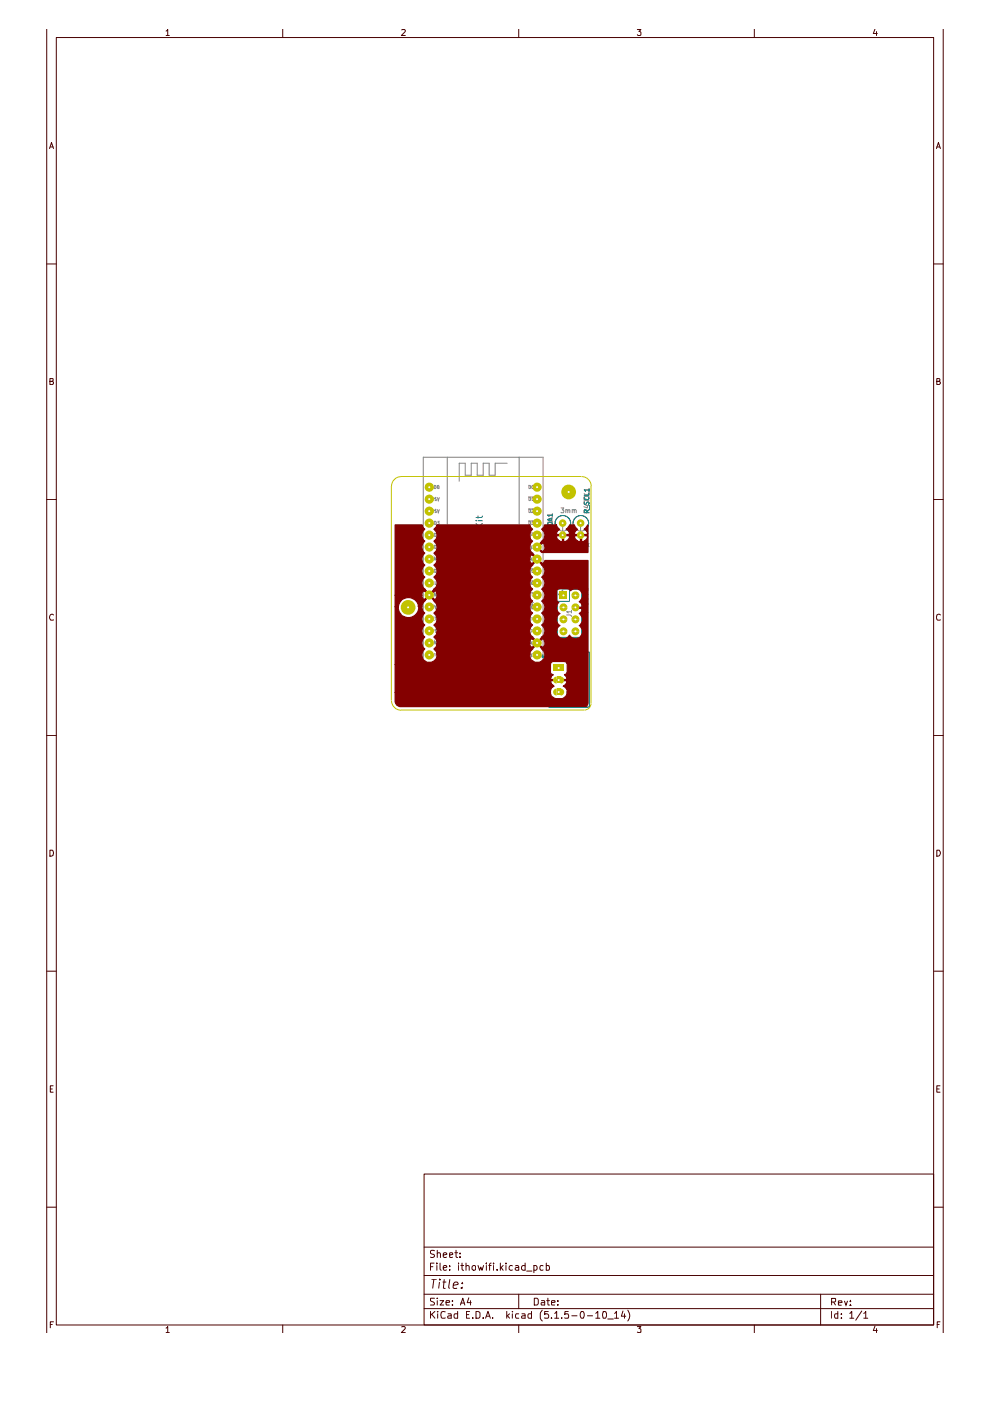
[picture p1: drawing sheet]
<svg xmlns="http://www.w3.org/2000/svg" width="210mm" height="297mm" viewBox="0 0 210 297" stroke-linecap="round" stroke-linejoin="round" font-family="sans-serif">
<g fill="none" stroke="#480000" stroke-width=".21">
<path d="M9.9 6.3v276.3M11.9 8h186.1v272.9h-186.1zM35.2 6.6l.3-.3 .1 1.2M35.2 7.5h.7M59.9 6.3v1.7M85.2 6.3h.1M85.8 6.3l.1 .1v.4l-.8 .7h.8M110 6.3v1.7M135.9 6.3l-.4 .4 .4 .2v.5l-.2 .1h-.4l-.2-.1M159.9 6.3v1.7M185.5 6.3l-.3 .8h.8M185.8 6.7v.8"/>
<path d="M200 6.3v276.3M10.5 31.5l.4-1.3 .4 1.3M10.7 31.2h.6M198.5 31.5l.5-1.3 .4 1.3M198.6 31.2h.6M9.9 56h2M198 56h2M10.6 80.9l.6-.1 .1-.5h-.7v1.2h.5l.2-.4-.3-.2M198.6 80.9h.5l.2-.3-.1-.3h-.6v1.2h.5l.3-.4-.3-.2M9.9 105.9h2M198 105.9h2M11.3 130.4a.58 .58 0 0 0-.8 .1 .58 .58 0 0 0 .2 .8l.1 .2 .5-.1"/>
<path d="M199.4 130.4l-.4-.2-.4 .2-.1 .4 .3 .7 .6-.1M9.9 156h2M198 156h2M10.6 180.3h.5l.2 .1v1l-.4 .1h-.3zM198.6 180.3h.5a.72 .72 0 0 1 .2 .8 .72 .72 0 0 1-.7 .4zM9.9 205.9h2M198 205.9h2M10.7 230.9h.4M11.3 230.2h-.6v1.4h.6M198.6 230.9h.5M199.3 230.2h-.7v1.4h.7M9.9 255.9h2"/>
<path d="M89.9 248.9h108.1v32h-108.1zM198 255.9h2M89.9 277.5h108.1M89.9 274.4h108.1M89.9 270.4h108.1M89.9 264.4h108.1M91.3 278v1.5M91.3 268.6h.5M91.5 271.2h1.1M91.5 278.6l.7 .9M92 271.2l-.3 2M92 267.8h-.7v1.5"/>
<path d="M92.1 275.3h-.8v.5l.8 .5-.2 .4h-.6M92.1 265.2a.64 .64 0 0 0-.8 .1v.4l.6 .2 .2 .5a.6 .6 0 0 1-.8 .1M92.2 278l-.9 .9M92.6 267.8v.2M92.6 268.3v1M92.7 275.3h.1M92.7 265.8l.1-.1a.36 .36 0 0 1 .6 .2v.7M92.7 265.1v1.5M92.7 275.8v.9M92.8 278v.1M92.8 278.6v.9M93.2 271.8l-.2 1.4"/>
<path d="M93.3 271.2v.2M93.3 275.8h.8l-.8 .9h.8M93.3 267.8v1.3l.3 .2M93.9 271.8h.7M94 268.8l.7-.2v-.2l-.5-.1-.2 .3 .1 .6h.6M94 266.1l.7-.2v-.2l-.5-.1-.2 .3v.5l.2 .2 .5-.1M94.2 271.2l-.2 1.9 .4 .1M94.4 278.1a.67 .67 0 0 0-.9 .2 .67 .67 0 0 0 .1 .8l.1 .4 .7-.1M94.6 276.2l.7-.1-.1-.3h-.5l-.1 .1 .1 .8h.5M95 278.6h.6l.1 .1v.8h-.7v-.4l.7-.2M95.3 269.2v.1M95.3 268.4v.2"/>
<path d="M95.3 266.1l.7-.2-.2-.3-.5 .1v.8h.6M95.4 271.2l-.3 1.7 .3 .3M95.9 276.6v.1M95.9 275.8v.1M96.1 272.5l1-.2 .1-.1-.3-.4h-.4l-.4 .4v.7l.2 .3 .6-.1M96.4 265.6h.6M96.7 265.1v1.3l.3 .2M97 278v1.5h-.6l-.1-.3 .1-.6h.6M97.2 267.8v.2M97.2 268.3v1M97.5 266.4v.2M97.5 265.7v.2"/>
<path d="M97.6 276.7l.5-1.4 .5 1.4M97.7 276.3h.8M97.7 268.3h.6M97.9 273l.1 .1h-.3l.2-.1-.1 .2M98 267.8v1.3l.3 .2M98 272v.2M98.8 268.5l.1-.1a.36 .36 0 0 1 .6 .2v.7M98.8 267.8v1.5M98.9 278.7h.5M99.4 275.2l-.3 1h.8M99.6 278h-.7v1.5h.7M99.7 275.8v.9"/>
<path d="M100.2 268.5l.2-.2 .4 .2v.7a.45 .45 0 0 1-.7-.1zM100.2 279.4v.1M100.9 278h.4l.5 .4v.7l-.3 .4h-.6zM101.3 268.3l.4 1 .2-.7 .3 .7 .3-1M102.4 279.4v.1M103 279.5l.5-1.5 .5 1.5M103.1 267.8v.2M103.1 279.1h.7M103.1 268.3v1M103.6 268.3h.5M104.1 267.8l-.3 .3v1.2M104.5 279.4v.1"/>
<path d="M104.6 267.8v.2M104.6 268.3v1M105.4 269.2v.1M106.1 267.8v1.5M106.3 268.7l.4 .6M106.7 268.3l-.6 .6M107.3 267.8v.2M107.3 268.3v1M107.4 278v1.5M107.6 279l.4 .5M108 278.6l-.6 .5M108.6 278v.1"/>
<path d="M108.6 268.4l-.4-.1-.3 .3v.5l.3 .2 .4-.1M108.6 278.6v.9M109.3 268.4h.6l.1 .9M110 278.6h-.5l-.2 .2 .1 .6 .6 .1M110 268.6l-.5 .1-.3 .3 .3 .3 .5-.1M110 274.4v3.1M110.7 278.6h.6v.1v.8h-.6v-.4l.6-.2M111.3 268.4h-.6l-.1 .7a.52 .52 0 0 0 .7 .1M111.3 267.8v1.5M111.7 269.5h1.1M112.7 278v1.5h-.6l-.2-.3 .1-.6h.7M113.2 268.4l.4-.1 .3 .3v.5l-.3 .2-.4-.1"/>
<path d="M113.2 268.3v1.5M113.3 275.3h.6l.2 .3v.8l-.2 .3h-.6zM114.8 275.8h.6l.1 .1v.8h-.7v-.5l.7-.1M115 277.8l-.4 .7v1l.4 .6M115.1 268.4l-.4-.1-.2 .3 .1 .6h.5M115.8 268.4l.4-.1 .3 .3-.1 .6h-.6M115.8 267.8v1.5M115.9 275.8h.6M116.2 275.3v1.2v.2h.3M116.2 278h-.7v.7l.2-.1h.5l.1 .3-.1 .5h-.7M116.9 276.2l.8-.1-.1-.3h-.6l-.1 .1 .1 .8h.6M116.9 279.4v.1"/>
<path d="M117.6 278.5l.4-.5v1.5M117.6 279.5h.8M118.3 276.6v.1M118.3 275.8v.1M119.1 279.4v.1M120.5 278h-.7l-.1 .7 .3-.1h.5v.9l-.8-.1M121.2 279h1.1M123.2 278.1l.3-.1a1.04 1.04 0 0 1 .2 1.5h-.4l-.2-.3-.1-.6zM124.5 279h1.1M126.3 278.5l.4-.5v1.5M126.3 279.5h.9M127.8 278.1l.5-.1a.96 .96 0 0 1 .1 1.5l-.6-.1z"/>
<path d="M128.9 279.7h1.1M130.3 278.5l.4-.5v1.5M130.3 279.5h.8M132.1 278l-.4 1.1h1M132.4 278.6v.9M133.1 277.8a1.84 1.84 0 0 1 0 2.3M174 274.4v6.5M176.3 278v1.5M176.3 276.1l.8-.1 .1-.6-.9-.1v1.4M176.7 276.1l.5 .6M177.6 278v1.5h-.5l-.1-.3v-.6h.6M177.8 276.2l.7-.1-.1-.3h-.6v.2v.7h.6"/>
<path d="M178.4 279.4v.1M178.4 278.6v.1M179 275.8l.4 .9 .3-.9M180.2 278.5l.4-.5v1.5M180.2 279.5h.8M180.3 276.6v.1M180.3 275.8v.2M182.7 278l-1.3 1.9M183.1 278.5l.5-.5v1.5M183.1 279.5h.9M10.7 280.8h.4M11.3 280.2h-.6v1.3"/>
<path d="M35.2 281.6l.4-.3v1.2M35.2 282.5h.7M59.9 280.9v1.7M85.2 281.3h.6l.1 .3-.8 .9h.8M110 280.9v1.7M135.1 281.3h.8l-.4 .4 .4 .2v.5h-.8M159.9 280.9v1.7M185.5 281.2l-.3 .9h.8M185.8 281.7v.8M198.7 280.8h.4M199.3 280.2h-.6v1.3"/>
</g>
<g fill="none" stroke="#848484" stroke-width=".21">
<path d="M89.7 96.9h25.4v48.3h-25.4zM94.8 96.9v22.9h15.3v-22.9M107.5 98.2h-2.5v2.6h-1.3v-2.6h-1.3v2.6h-1.2v-2.6h-1.3v2.6h-1.3v-2.6h-1.2v3.8M91.5 103.6l.2-.7 .2 .7M91.6 108.3h.3v-.2l-.3-.1v.7M91.6 105.8h.3v-.3h-.3v.6M91.6 103.4h.2M91.7 108.3l.2 .4M91.7 105.8l.2 .3M91.8 118.2h-.1a.38 .38 0 0 0-.3 .2 .38 .38 0 0 0 .2 .4l.2-.1M91.9 110.6l-.2-.1-.2 .2 .4 .4-.4 .1M91.9 113.2l-.2-.1-.2 .1 .4 .5h-.4"/>
<path d="M91.9 115.7l-.2-.1-.2 .2 .4 .4-.4 .1M92.1 118.8v-.6l.2 .5 .2-.5v.6M92.1 102.9a.38 .38 0 0 1 .4 .3 .38 .38 0 0 1-.2 .4h-.2zM92.2 110.5l.3 .2-.1 .5h-.2zM92.2 113.1l.3 .1-.1 .5h-.2zM92.2 115.6l.3 .2-.1 .5h-.2zM92.5 108.1l-.2-.1-.1 .2 .3 .2v.3h-.3M92.5 105.5h-.2l-.1 .1 .3 .3v.2h-.3M92.8 110.5h.3l-.2 .3 .2 .1v.3l-.3-.1M92.8 113.2h.3v.2l-.3 .3h.3M92.8 115.9l.1-.3v.7M92.8 108l.1 .7 .3-.7"/>
<path d="M92.8 105.5l.1 .6 .3-.6M92.8 116.3h.3M92.8 118.2h.4l-.1 .6h-.3zM92.8 102.9l.3 .2-.1 .5-.2-.1zM111.8 115.6h.4l-.1 .3 .1 .1v.2h-.4M112 113h1.2M112 105.4h1.2M112 107.9h1.2M112 110.4h1.2M112.1 118.2h-.3l.1 .6h.2v-.2M112.1 113.1a.38 .38 0 0 1 .4 .2 .38 .38 0 0 1-.1 .4h-.3zM112.1 105.5a.38 .38 0 0 1 .4 .2 .38 .38 0 0 1-.1 .4h-.3z"/>
<path d="M112.1 108a.38 .38 0 0 1 .4 .2 .38 .38 0 0 1-.1 .5h-.3zM112.1 110.5a.38 .38 0 0 1 .4 .3 .38 .38 0 0 1-.1 .4h-.3zM112.1 102.9a.38 .38 0 0 1 .4 .3 .38 .38 0 0 1-.1 .4h-.3zM112.4 115.6l.2 .7 .2-.7M112.7 105.7l.3-.2v.6M112.7 108.1l.3-.1 .2 .2-.5 .5h.5M112.7 110.5h.5l-.3 .3 .3 .3h-.5M112.7 106.1h.5M112.8 118.2v.6l-.3-.6v.6M112.9 113.1l-.2 .4h.5M112.9 102.9l.3 .3-.1 .4h-.3l-.1-.3zM113 115.6h.4l-.2 .3 .2 .3h-.4"/>
<path d="M113.1 113.3v.4M113.2 118.2l.3 .1v.4l-.2 .1h-.1zM116.1 110.7h1M116.1 110.2l.5 .5M116.2 111.8l-.1 .3 .2 .3 .5-.6h.2l.1 .6M116.2 110.9l.3-.2 .4 .1 .2 .1v.4h-1zM116.4 112.7h.7M116.6 114.1l-.1-.6h-.3l-.1 .6h1M116.7 114l-.1-.5h-.3l-.2 .1v.4h1M116.8 112.5v.6l-.8-.2M116.8 109.9v.5M116.9 112.2h.2"/>
<path d="M117.1 111.5l-1-.4v.7M117.1 109.8l-1 .4 1 .3M117.1 109.2h-1l.3 .3M117.1 113.5l-.5 .4M117.1 110.2l-.6 .4M117.1 113.5l-.4 .3M117.1 109v.5M117.2 112.5v.8M119 107.7h.5l-.3 .4h.3v.2v.4l-.5-.1M119.3 110.9v2.6M120 108.1l.2-.1 .2 .2v.5M120 108v.7"/>
<path d="M120.4 108.2l.2-.2 .2 .1v.6M121.3 108.1l.3-.1 .2 .2v.5M121.3 108v.7M121.8 108.2v-.2l.4 .2v.5M123.1 110.9v2.6M123.9 106.4l.1 .5 .3-.1 .2-.4h.3v.5M123.9 105.2h1M123.9 104.6l.6 .6M124 105.4l-.1 .4 .2 .2h.5l.3-.3-.1-.3M124.2 107.2h.7M124.4 108.7l-.1-.6h-.3l-.1 .6h1M124.4 108.6l-.1-.5h-.4v.5h1"/>
<path d="M124.5 107.1v.6l-.7-.3M124.8 106.7h.1M124.9 104.5v.5h-1M124.9 103.9h-1l.2 .3M124.9 106.1l-1-.4v.6M124.9 108.1l-.5 .4M124.9 103.6v.6M124.9 108l-.5 .4M124.9 104.6l-.6 .5M125 107.2v.7M84.9 132.2h.6l-.3 .4 .3 .2-.1 .4h-.5M85.9 132.7h.5v.6"/>
<path d="M85.9 132.6v.7M86.4 132.7l.4-.1v.7M87.3 132.7h.4v.6M87.3 132.6v.7M87.7 132.7h.4v.6M91.5 128.3h.4l-.2 .3 .2 .1v.2h-.4M91.6 133.7h.3l.1-.1-.4-.2v.7M91.7 138.5l.1 .6 .3-.6M91.7 133.7l.3 .4M91.8 125.9h-.3l.1 .5h.2l-.1-.2M91.8 136h-.3l.1 .6h.2l-.1-.2M91.8 131.2h.3"/>
<path d="M91.9 120.8l-.2-.1-.2 .2 .4 .4-.4 .1M91.9 123.3h-.3v.5h.3M92.1 128.3l.2 .7 .2-.7M92.2 120.7l.3 .2-.1 .5h-.2zM92.2 130.9h-.4v.6h.4M92.2 123.2v.7h.3M92.2 138.5v.6M92.5 125.8v.6l-.3-.6v.6M92.5 135.9v.7l-.3-.7v.7M92.6 133.5h-.4v.2l.4 .2-.1 .2h-.3M92.7 128.3h.4l-.3 .3 .3 .3h-.4M92.8 130.9v.6l-.4-.6v.6"/>
<path d="M92.8 133.4h.3M92.8 123.2v.7M92.8 125.8l.4 .1v.4l-.2 .1h-.2zM92.8 135.9l.4 .2v.3l-.2 .2h-.2zM92.8 123.6l.3 .3M92.9 120.7l.2 .1-.1 .6-.2-.1v-.4zM92.9 138.5v.6l-.3-.6v.6M92.9 133.4v.7M93.1 123.2l-.3 .5M97.7 128.5h.5M98.4 127.8h-.7v1.4h.7M99.7 127.9h-.7a.57 .57 0 0 0 .1 .6 .57 .57 0 0 0 .6 .2l-.1 .5h-.7"/>
<path d="M100.3 128.6h.6l.2-.3v-.2l-.2-.3h-.6v1.4M101.6 128.2l.5-.4v1.4M101.6 129.2h.9M103 128l.2-.2 .5 .1 .1 .5-.9 .8h.9M104.4 128.5h.5M105 127.8h-.6v1.4h.6M105.4 129.3h1M106.7 127.8h.4l.4 .3v.8l-.4 .3h-.4zM108.2 128.5h.4M108.8 127.8h-.6v1.4h.6M109.2 127.8l.5 1.4 .4-1.4M110.6 127.8v1.4"/>
<path d="M110.8 128.4l.6 .8M111.4 127.8l-.8 .8M111.8 138.5h.4l-.1 .2 .1 .1v.3h-.4M112 128.2h1.2M112 125.7h1.2M112 123.1h1.2M112 120.6h1.2M112 127.8v1.4M112.1 131.2h.4l.1-.2-.5-.1v.6M112.1 128.3a.38 .38 0 0 1 .4 .3 .38 .38 0 0 1-.1 .4h-.3zM112.1 125.8a.38 .38 0 0 1 .4 .2 .38 .38 0 0 1-.1 .4h-.3zM112.1 123.2a.38 .38 0 0 1 .4 .3 .38 .38 0 0 1-.1 .4h-.3z"/>
<path d="M112.1 120.7a.38 .38 0 0 1 .4 .2 .38 .38 0 0 1-.1 .5h-.3zM112.1 136h-.3l.1 .6h.2v-.2M112.1 133.4h.4M112.3 133.4v.7M112.3 131.2l.3 .3M112.4 138.5l.2 .6 .2-.6M112.5 127.8h.7M112.6 133.4l.5 .7M112.7 125.8h.5l-.3 .6M112.7 130.9l.5 .6M112.8 135.9v.7l-.3-.7v.7M112.8 127.8v1.4"/>
<path d="M112.9 128.7l-.2-.2 .3-.2 .2 .2-.5 .2 .1 .3 .4-.1-.2-.2M113 138.5h.4l-.2 .2 .2 .4h-.4M113.1 123.2a.43 .43 0 0 0-.3 .7h.3l.1-.2-.2-.2-.3 .2M113.1 120.7h-.3l-.1 .3 .3-.1 .2 .4h-.5M113.1 133.4l-.5 .7M113.2 135.9l.3 .2v.3l-.2 .2h-.1zM113.2 130.9l-.5 .6M114.9 138.9v.5h.5l-.2-.1 .2-.4h.4v.5M115.8 139.8h.1M116.4 139.3l1-1h7.6v11.6h-8.6zM118.2 126.2l1.3-1.2h3.8v10.1h-5.1zM119.6 136.1l-.3-.1-.2 .1v.4l.2 .2 .3-.1"/>
<path d="M120 136.1l.1-.1 .4 .1v.5l-.4 .1-.1-.2zM120.1 130.4h.8l.3 .3M120.1 138.9v.5h.5l-.1-.1 .1-.4h.5v.5M120.9 136.1h.4v.6M120.9 136v.7M121.1 139.8h.1M121.2 129.7h-1.1l.4 .3M121.2 129.4v.6M121.8 136.1h.5v.6M121.8 136v.7M94.8 141.4h2.6v2.5h-2.6zM98.6 145.2v-3.8h7.7v3.8"/>
<path d="M107.5 141.4h2.6v2.5h-2.6zM114.9 144.8v.5h1v-.5M114.9 143.9v.5h.5l-.2-.4 .3-.2 .3 .1v.5M114.9 142.6a.63 .63 0 0 1 1 .1 .54 .54 0 0 1-.6 .3 .54 .54 0 0 1-.4-.4zM114.9 140.4l.6-.2 .4 .3-.2 .3h-.6zM115.3 145.9l.2-.2 .4 .2-.1 .3-.3 .1-.4-.6-.2 .1v.4l.2 .1 .2-.2M115.4 149.4v-.5h-.5v.5h1M115.4 144.9v.4M115.5 141.2v.8M115.5 147.7v.7M115.8 143.4h.1M115.9 147.1l-1-.5v.7"/>
<path d="M115.9 148.8l-.5 .4M120.1 144.8v.5h1.1v-.5M120.1 143.9v.5h.5l-.1-.4 .2-.2 .4 .1v.5M120.1 142.6a.63 .63 0 0 1 1.1 .1 .54 .54 0 0 1-.6 .3 .54 .54 0 0 1-.5-.4zM120.1 140.4l.6-.2 .5 .3-.3 .3h-.6zM120.6 145.9l.1-.2 .5 .2-.1 .3-.4 .1-.3-.6-.3 .1v.4l.3 .1 .2-.2M120.6 149.4v-.5h-.5v.5h1.1M120.6 144.9v.4M120.7 141.2v.8M120.7 147.7v.7M121.1 143.4h.1M121.2 147.1l-1.1-.5v.7"/>
<path d="M121.2 148.8l-.6 .4"/>
<circle cx="119.3" cy="111" r="1.65"/>
<circle cx="123.1" cy="111" r="1.65"/>
</g>
<g fill="none" stroke="#008484" stroke-width=".21">
<path d="M100.9 117.2h1.1l.3 .2-.1 .5h-1.3M100.9 110.4h.1M100.9 111.8h1.4M100.9 111l.8 .8M101 118.5a.66 .66 0 0 0 .6 1 .66 .66 0 0 0 .6-1M101 114.9a.72 .72 0 0 1 .8-.2 .72 .72 0 0 1 .5 .7h-1.4zM101.3 112.3l1 .3-1 .3M101.3 110.4h1M101.3 109.4v.5M102.2 113.5l.1 .4-.2 .2-.7-.1-.1-.4 .4-.1 .2 .6M102.3 109.4l-.2 .3h-1.2M102.3 111l-.8 .6"/>
<path d="M116.2 111.8l-.1 .3 .2 .3 .5-.6h.2l.1 .6M116.2 110.9l.3-.2 .4 .1 .2 .1v.4h-1zM116.7 114l-.1-.5h-.3l-.2 .1v.4h1M116.8 114.9l-.2 .7h.6M116.8 109.9v.5M117 115.2v.7M117.1 109.8l-1 .4 1 .3M117.1 109.2h-1l.3 .3M117.1 113.5l-.4 .3M117.1 109v.5M117.2 112.5v.8M117.6 115.8v.1"/>
<path d="M117.9 114.9h.7l-.4 1M118.4 112.3a1.66 1.66 0 0 1-.3-2.5 1.66 1.66 0 0 1 2.6 .2 1.66 1.66 0 0 1-.6 2.4M119 114.9v1M119.1 115.5l.3 .4M119.4 115.2l-.4 .5M120.6 115.5h.7M122.2 112.3a1.66 1.66 0 0 1-.2-2.5 1.66 1.66 0 0 1 2.5 .2 1.66 1.66 0 0 1-.6 2.4M122.5 115.1l.4-.2v1M122.5 115.9h.6M123.7 114.9l.3 .2v.6l-.3 .2a.63 .63 0 0 1 0-1zM123.9 106.4l.1 .5 .3-.1 .2-.4h.3v.5M124 105.4l-.1 .4 .2 .2h.5l.3-.3-.1-.3"/>
<path d="M124.4 108.7l-.1-.6h-.3l-.1 .6h1M124.5 114.9v1M124.5 115.5l.4 .4M124.9 104.5v.5h-1M124.9 103.9h-1l.2 .3M124.9 115.2l-.4 .5M124.9 108.1l-.5 .4M124.9 103.6v.6M125 107.2v.7M100.9 135.9v.7h1.4v-.7M100.9 129.3l.1 .4a.91 .91 0 0 0 1.2 .1v-.6h-.6l-.2 .5 .3 .3M100.9 127.9v.4l.4 .3h.9v-.7h-.7l-.1 .5 .3 .2"/>
<path d="M100.9 125.4h1.4l-1.4 .8h1.4M100.9 122.9h1.4M101 134.5v.8h.4l.3-.6 .3-.2 .3 .4-.1 .5M101.3 124.3l.3-.3h.4l.3 .3-.1 .4-.6 .1zM101.4 122.9l-.1 .4 .3 .2 .6-.1v-.5M101.5 132.1l.1-.2a.44 .44 0 0 1 .6 .2 .44 .44 0 0 1-.2 .6l-.4-.1-.1-.5-.3-.3a.45 .45 0 0 0-.3 .5 .45 .45 0 0 0 .4 .4l.2-.4M101.6 133.9l-.1-.6a.36 .36 0 0 0-.6 .1v.5h1.4M101.6 136.1v.5M102.2 121.7l.1 .3-.2 .3-.7-.1-.1-.4 .4-.2 .2 .7M102.3 130.5v.9l-.8-.8-.2-.1-.4 .2 .1 .6M102.3 120.1h-1.4l1 .4-1 .5h1.4M115.1 138.9v.5h.5v-.5h.5l-.1 .5"/>
<path d="M116 139.8h.1M116.3 138.3h8.7v11.6h-8.7zM116.8 134.2l1 .3-1 .4M116.8 133.9h.1M116.8 126.9v.5h.3l.2-.5h.4v.5M116.8 126.1l.2-.2h.5l.3 .6h-1zM117.1 133.9h.7M117.1 133.4h.7M117.3 138h-1.1v1.3M117.4 125.1v.4M117.8 133h-.7l.1 .4M117.8 125l-1 .3 1 .3"/>
<path d="M118.1 127.5h2.6v-2.6h2.7v10.3h-5.3zM119.5 124.9h-1.4v1.3M120.4 123.4v.6l-.4 .4M120.8 123.6l.3-.2v1M120.8 124.4h.6M123.6 126.7v.5l.2 .1 .2-.1 .2-.5h.3v.6M123.6 129.7v.3l.3 .2h.5l.2-.3-.1-.3h-.3v.2M123.6 128.6h1l-1 .6h1M123.6 127.8l.3-.2h.5l.2 .6h-1zM123.7 125.7l-.1 .5 .3 .1h.5l.2-.3-.1-.3M124.6 124.8v.5h-1M115.1 144.8v.5h1v-.5"/>
<path d="M115.1 143.9v.5h.5l-.1-.5h.6l-.1 .5M115.1 140.5l.6-.3 .4 .2v.2l-.2 .2h-.6zM115.1 142.5l.6-.1 .4 .2a.53 .53 0 0 1-.5 .4 .53 .53 0 0 1-.5-.3zM115.5 145.9l.2-.2 .4 .1v.4l-.2 .1-.4-.2v-.3l-.2-.1-.2 .2v.3l.2 .1 .2-.2M115.6 144.9v.4M115.7 149.4l-.1-.5-.3-.1-.2 .2v.4h1M115.7 141.2v.8M115.7 147.7v.7M116 143.4h.1M116.1 147.1l-1-.5v.7M116.1 148.8l-.4 .4"/>
</g>
<path d="M118 144.2h.4" fill="none" stroke="#840000" stroke-width=".25"/>
<path d="M115.4 111.3h2.6l.1 .3 .6 .6-.3 .2a.79 .79 0 0 0-.3 .9h2.5a.74 .74 0 0 0-.5-1.1l.7-.9h1l.1 .3 .6 .6-.3 .2a.79 .79 0 0 0-.3 .9h2.5a.74 .74 0 0 0-.5-1.1l.8-.9v5.8h-9.8l-.9-.8v-.3l1 1a1.1 1.1 0 0 0 0-1.9l-1 .9v-.3l1.4-1.4v-.5h2.6a1.19 1.19 0 0 0 1.3 1v-1.2h.2v1.2l.3 .1a1.54 1.54 0 0 0 1-1.1h1a1.19 1.19 0 0 0 1.3 1v-1.2h.2v1.2l.4 .1a1.54 1.54 0 0 0 .9-1.1l-.2-.2h-2.5l-.1 .2h-1l-.2-.2h-2.5l-.1 .2h-2.6l.1-.5-.1-.6-.5-.5 .5-.5z" fill="#840000"/>
<path d="M115.4 111.3h2.6l.1 .3 .6 .6-.3 .2a.79 .79 0 0 0-.3 .9h2.5a.74 .74 0 0 0-.5-1.1l.7-.9h1l.1 .3 .6 .6-.3 .2a.79 .79 0 0 0-.3 .9h2.5a.74 .74 0 0 0-.5-1.1l.8-.9v5.8h-9.8l-.9-.8v-.3l1 1a1.1 1.1 0 0 0 0-1.9l-1 .9v-.3l1.4-1.4v-.5h2.6a1.19 1.19 0 0 0 1.3 1v-1.2h.2v1.2l.3 .1a1.54 1.54 0 0 0 1-1.1h1a1.19 1.19 0 0 0 1.3 1v-1.2h.2v1.2l.4 .1a1.54 1.54 0 0 0 .9-1.1l-.2-.2h-2.5l-.1 .2h-1l-.2-.2h-2.5l-.1 .2h-2.6l.1-.5-.1-.6-.5-.5 .5-.5z" fill="none" stroke="#840000" stroke-width=".25"/>
<path d="M83.8 111.3h5.7l.5 .9a1.64 1.64 0 0 0 0 2.6 1.64 1.64 0 0 0 0 2.5 1.64 1.64 0 0 0 0 2.5 1.64 1.64 0 0 0 0 2.6 1.67 1.67 0 0 0 .1 2.6l1 .9 1-1.1a1.51 1.51 0 0 0-.1-2.4 1.53 1.53 0 0 0 0-2.6l.5-.5 .2-.7h19.6a.84 .84 0 0 0 .5 .9l.9-.9-.9-1a.77 .77 0 0 0-.5 1h-19.6l-.2-.8-.5-.5 .5-.5a1.57 1.57 0 0 0-.5-2 1.53 1.53 0 0 0 0-2.6l.5-.5 .1-.4h19.7l.3 .7 .3 .1a1.74 1.74 0 0 0 0 2.7 1.67 1.67 0 0 0 .1 2.6l.7 .8 .1 .5-.8 1a1.76 1.76 0 0 0-.1 2.7 1.64 1.64 0 0 0 0 2.5 1.64 1.64 0 0 0 0 2.6 1.64 1.64 0 0 0 0 2.5 1.64 1.64 0 0 0 0 2.5 1.67 1.67 0 0 0 .1 2.7l.9 .9 1-1.1a1.51 1.51 0 0 0 0-2.5 1.53 1.53 0 0 0 0-2.5 1.53 1.53 0 0 0 0-2.5 1.59 1.59 0 0 0 .5-2.1h2.6v1.9l.5 .4a1.43 1.43 0 0 0 .2 2.4 1.43 1.43 0 0 0 0 2.5 1.49 1.49 0 0 0-.3 2.4 1.49 1.49 0 0 0 2.4-.3 1.48 1.48 0 0 0 2.2 .4l.5-.8v-.8l-.7-.9 .7-.8v-.9l-.7-.8 .3-.3 .4-.6-.2-.2h-1.4v-.3h1.4a.79 .79 0 0 0-.4-1.1h-.1l.7-.9v-.8a1.6 1.6 0 0 0-2.4-.8l-.2 .2-.5-.5h-1.7a.72 .72 0 0 0-.7 .6h-2.6l-.5-.5a1.53 1.53 0 0 0 0-2.5 1.56 1.56 0 0 0-.1-2.6l.1-.1-.9-.9h.3l.7 .7 .5-.7h9.2v30.3l-.4 .6-39.5 .1-.7-.3-.3-.7v-2h32.9v.2a1.38 1.38 0 0 0 1.1 1.1l1.6-.1a1.36 1.36 0 0 0 .9-1.2 1.36 1.36 0 0 0-.9-1.3l.4-.3a.79 .79 0 0 0 .3-.9h-3.2l-.2 .3 .3 .5 .5 .4a1.14 1.14 0 0 0-.8 1.3h-32.9v-5.9h32.9v1.7l.3 .4h.3l-.3 .3-.3 .5 .2 .3h3.2a.7 .7 0 0 0-.4-1.1h.3l.3-.5v-1.7l-.3-.5h-.2h-2.6l-.3 .1-.2 .5h-32.9v-12.2h.7v.4a2.13 2.13 0 0 0 2.3 1.8 2.13 2.13 0 0 0 1.9-2.3h.8l.1 .9 .4 .5a1.64 1.64 0 0 0 0 2.5 1.64 1.64 0 0 0 0 2.6 1.64 1.64 0 0 0 0 2.5 1.62 1.62 0 0 0 .4 2.8 1.62 1.62 0 0 0 2.3-1.7h19.6v.3a1.6 1.6 0 0 0 2.3 1.3 1.6 1.6 0 0 0 .3-2.7l-1-1.1-1.3 1.4-.3 .8h-19.6l-.2-.6-.5-.5 .5-.5 .2-.7h19.6l.2 .6 .3 .3 .9-.9h.4l.9 .9a1.1 1.1 0 0 0 0-1.9l-.9 1h-.4l-.9-1-.4 .4-.1 .6h-19.6l-.2-.8-.5-.5a1.53 1.53 0 0 0 0-2.6 1.53 1.53 0 0 0 0-2.5 1.56 1.56 0 0 0-.1-2.6l.1-.1-.9-.9-1.3 1.3-.3 .9h-.8v-.4a2.17 2.17 0 0 0-2.3-1.5 2.17 2.17 0 0 0-1.9 2h-.7v-2.5h5.7l.1 .7 .4 .2 .9-.9h.3l1 .9a1.1 1.1 0 0 0 0-1.8l-1 .9h-.3l-.9-.9-.5 .3v.6h-5.7z" fill="#840000"/>
<path d="M83.8 111.3h5.7l.5 .9a1.64 1.64 0 0 0 0 2.6 1.64 1.64 0 0 0 0 2.5 1.64 1.64 0 0 0 0 2.5 1.64 1.64 0 0 0 0 2.6 1.67 1.67 0 0 0 .1 2.6l1 .9 1-1.1a1.51 1.51 0 0 0-.1-2.4 1.53 1.53 0 0 0 0-2.6l.5-.5 .2-.7h19.6a.84 .84 0 0 0 .5 .9l.9-.9-.9-1a.77 .77 0 0 0-.5 1h-19.6l-.2-.8-.5-.5 .5-.5a1.57 1.57 0 0 0-.5-2 1.53 1.53 0 0 0 0-2.6l.5-.5 .1-.4h19.7l.3 .7 .3 .1a1.74 1.74 0 0 0 0 2.7 1.67 1.67 0 0 0 .1 2.6l.7 .8 .1 .5-.8 1a1.76 1.76 0 0 0-.1 2.7 1.64 1.64 0 0 0 0 2.5 1.64 1.64 0 0 0 0 2.6 1.64 1.64 0 0 0 0 2.5 1.64 1.64 0 0 0 0 2.5 1.67 1.67 0 0 0 .1 2.7l.9 .9 1-1.1a1.51 1.51 0 0 0 0-2.5 1.53 1.53 0 0 0 0-2.5 1.53 1.53 0 0 0 0-2.5 1.59 1.59 0 0 0 .5-2.1h2.6v1.9l.5 .4a1.43 1.43 0 0 0 .2 2.4 1.43 1.43 0 0 0 0 2.5 1.49 1.49 0 0 0-.3 2.4 1.49 1.49 0 0 0 2.4-.3 1.48 1.48 0 0 0 2.2 .4l.5-.8v-.8l-.7-.9 .7-.8v-.9l-.7-.8 .3-.3 .4-.6-.2-.2h-1.4v-.3h1.4a.79 .79 0 0 0-.4-1.1h-.1l.7-.9v-.8a1.6 1.6 0 0 0-2.4-.8l-.2 .2-.5-.5h-1.7a.72 .72 0 0 0-.7 .6h-2.6l-.5-.5a1.53 1.53 0 0 0 0-2.5 1.56 1.56 0 0 0-.1-2.6l.1-.1-.9-.9h.3l.7 .7 .5-.7h9.2v30.3l-.4 .6-39.5 .1-.7-.3-.3-.7v-2h32.9v.2a1.38 1.38 0 0 0 1.1 1.1l1.6-.1a1.36 1.36 0 0 0 .9-1.2 1.36 1.36 0 0 0-.9-1.3l.4-.3a.79 .79 0 0 0 .3-.9h-3.2l-.2 .3 .3 .5 .5 .4a1.14 1.14 0 0 0-.8 1.3h-32.9v-5.9h32.9v1.7l.3 .4h.3l-.3 .3-.3 .5 .2 .3h3.2a.7 .7 0 0 0-.4-1.1h.3l.3-.5v-1.7l-.2-.4-.3-.1h-2.6l-.3 .1-.2 .5h-32.9v-12.2h.7v.4a2.13 2.13 0 0 0 2.3 1.8 2.13 2.13 0 0 0 1.9-2.3h.8l.1 .9 .4 .5a1.64 1.64 0 0 0 0 2.5 1.64 1.64 0 0 0 0 2.6 1.64 1.64 0 0 0 0 2.5 1.62 1.62 0 0 0 .4 2.8 1.62 1.62 0 0 0 2.3-1.7h19.6v.3a1.6 1.6 0 0 0 2.3 1.3 1.6 1.6 0 0 0 .3-2.7l-1-1.1-1.3 1.4-.3 .8h-19.6l-.2-.6-.5-.5 .5-.5 .2-.7h19.6l.2 .6 .3 .3 .9-.9h.4l.9 .9a1.1 1.1 0 0 0 0-1.9l-.9 1h-.4l-.9-1-.4 .4-.1 .6h-19.6l-.2-.8-.5-.5a1.53 1.53 0 0 0 0-2.6 1.53 1.53 0 0 0 0-2.5 1.56 1.56 0 0 0-.1-2.6l.1-.1-.9-.9-1.3 1.3-.3 .9h-.8v-.4a2.17 2.17 0 0 0-2.3-1.5 2.17 2.17 0 0 0-1.9 2h-.7v-2.5h5.7l.1 .7 .4 .2 .9-.9h.3l1 .9a1.1 1.1 0 0 0 0-1.8l-1 .9h-.3l-.9-.9-.5 .3v.6h-5.7z" fill="none" stroke="#840000" stroke-width=".25"/>
<path d="M83 103v45.5M83 103.1a2.11 2.11 0 0 1 2-2.1h38.3a2.03 2.03 0 0 1 2 2.1M125.3 103v46.1M83 148.5a2.03 2.03 0 0 0 2 2.1M85 150.5h38.9M125.3 149.1a1.4 1.4 0 0 1-1.4 1.4" fill="none" stroke="#c2c200" stroke-width=".21"/>
<g fill="#c2c200">
<path d="M119.3 112.7a.8 .8 0 0 1 .8 .8 .8 .8 0 0 1-.8 .8z"/>
<path d="M118.7 112.9l.6-.2v1.6a.8 .8 0 0 1-.7-.5 .8 .8 0 0 1 .1-.9z"/>
<path d="M123.1 112.7a.8 .8 0 0 1 .8 .8 .8 .8 0 0 1-.8 .8z"/>
<path d="M122.5 112.9l.6-.2v1.6a.8 .8 0 0 1-.7-.5 .8 .8 0 0 1 .1-.9z"/>
<path d="M121.4 133.3a.85 .85 0 0 1 .9-.2 .85 .85 0 0 1 .6 .8h-1.7z"/>
<path d="M121.2 133.9h1.7a.85 .85 0 0 1-.9 .8 .85 .85 0 0 1-.8-.8z"/>
<path d="M121.4 130.7a.85 .85 0 0 1 .9-.2 .85 .85 0 0 1 .6 .8h-1.7z"/>
<path d="M121.2 131.3h1.7a.85 .85 0 0 1-.9 .9 .85 .85 0 0 1-.8-.9z"/>
<path d="M121.4 128.2a.85 .85 0 0 1 .9-.2 .85 .85 0 0 1 .6 .8h-1.7z"/>
<path d="M121.2 128.8h1.7a.85 .85 0 0 1-.9 .8 .85 .85 0 0 1-.8-.8z"/>
<path d="M121.4 125.6a.85 .85 0 0 1 .9-.1 .85 .85 0 0 1 .6 .7h-1.7z"/>
<path d="M121.2 126.2h1.7a.85 .85 0 0 1-.9 .9 .85 .85 0 0 1-.8-.9z"/>
<path d="M118.6 125.4h1.7v1.7h-1.7z"/>
<path d="M118.9 146a.75 .75 0 0 1 .7 .7 .75 .75 0 0 1-.7 .8z"/>
<path d="M117.5 146.2l.5-.2v1.5a.75 .75 0 0 1-.7-.5 .75 .75 0 0 1 .2-.8z"/>
<path d="M118 146h.9v1.4h-.9z"/>
<path d="M117.3 140.9h2.2v1.4h-2.2z"/>
<path d="M118.9 143.4a.75 .75 0 0 1 .7 .8 .75 .75 0 0 1-.7 .7z"/>
<path d="M117.5 143.7l.5-.3v1.5a.75 .75 0 0 1-.7-.4 .75 .75 0 0 1 .2-.8z"/>
<path d="M118 143.4h.9v1.5h-.9z"/>
<path d="M118.9 133.3a.85 .85 0 0 1 .9-.2 .85 .85 0 0 1 .5 .8h-1.7z"/>
<path d="M118.6 133.9h1.7a.85 .85 0 0 1-.8 .8 .85 .85 0 0 1-.9-.8z"/>
<path d="M118.9 130.7a.85 .85 0 0 1 .9-.2 .85 .85 0 0 1 .5 .8h-1.7z"/>
<path d="M118.6 131.3h1.7a.85 .85 0 0 1-.8 .9 .85 .85 0 0 1-.9-.9z"/>
<path d="M118.9 128.2a.85 .85 0 0 1 .9-.2 .85 .85 0 0 1 .5 .8h-1.7z"/>
<path d="M118.6 128.8h1.7a.85 .85 0 0 1-.8 .8 .85 .85 0 0 1-.9-.8z"/>
<circle cx="119.3" cy="110.9" r=".8"/>
<circle cx="123.1" cy="110.9" r=".8"/>
<circle cx="91" cy="110.9" r=".97"/>
<circle cx="91" cy="103.3" r=".97"/>
<circle cx="91" cy="105.8" r=".97"/>
<circle cx="91" cy="108.4" r=".97"/>
<circle cx="91" cy="113.5" r=".97"/>
<circle cx="120.6" cy="104.3" r="1.57"/>
<circle cx="113.9" cy="108.4" r=".97"/>
<circle cx="113.9" cy="103.3" r=".97"/>
<circle cx="113.9" cy="105.8" r=".97"/>
<circle cx="113.9" cy="110.9" r=".97"/>
<circle cx="113.9" cy="113.5" r=".97"/>
<circle cx="113.9" cy="116" r=".97"/>
<circle cx="113.9" cy="126.2" r=".97"/>
<circle cx="113.9" cy="123.6" r=".97"/>
<circle cx="113.9" cy="121.1" r=".97"/>
<circle cx="113.9" cy="118.5" r=".97"/>
<circle cx="91" cy="116" r=".97"/>
<circle cx="91" cy="123.6" r=".97"/>
<circle cx="91" cy="121.1" r=".97"/>
<circle cx="91" cy="118.5" r=".97"/>
<circle cx="91" cy="126.2" r=".97"/>
<circle cx="91" cy="128.7" r=".97"/>
<circle cx="86.5" cy="128.8" r="1.57"/>
<circle cx="91" cy="131.2" r=".97"/>
<circle cx="91" cy="136.3" r=".97"/>
<circle cx="113.9" cy="136.3" r=".97"/>
<circle cx="91" cy="133.8" r=".97"/>
<circle cx="91" cy="138.9" r=".97"/>
<circle cx="113.9" cy="138.9" r=".97"/>
<circle cx="113.9" cy="128.7" r=".97"/>
<circle cx="113.9" cy="131.2" r=".97"/>
<circle cx="113.9" cy="133.8" r=".97"/>
</g>
<g fill="#fff">
<path d="M120.5 104.1l.3 .2-.1 .2-.3-.2z"/>
<path d="M86.4 128.6l.3 .2-.1 .2-.3-.2z"/>
<path d="M121.9 133.7l.3 .2-.1 .1-.3-.1z"/>
<path d="M121.9 131.1l.3 .2-.1 .2-.3-.2z"/>
<path d="M121.9 128.6l.3 .2-.1 .2-.3-.2z"/>
<path d="M119.4 126l.3 .2-.1 .2-.3-.2z"/>
<path d="M121.9 126l.3 .2-.1 .2-.3-.2z"/>
<path d="M119.4 131.1l.3 .2-.1 .2-.3-.2z"/>
<path d="M119.4 128.6l.3 .2-.1 .2-.3-.2z"/>
<path d="M119.4 133.7l.3 .2-.1 .1-.3-.1z"/>
<path d="M118.3 141.5l.4 .1-.1 .2-.4-.2z"/>
<path d="M118.3 144l.4 .2-.1 .2-.4-.2z"/>
<path d="M118.3 146.5l.4 .2-.1 .2-.4-.2z"/>
<path d="M113.8 136.1l.3 .2-.1 .2-.3-.2z"/>
<path d="M113.8 133.6l.3 .2-.1 .2-.3-.2z"/>
<path d="M113.8 138.7l.3 .2-.1 .1-.3-.1z"/>
<path d="M119.2 113.3l.3 .2-.1 .1-.3-.1z"/>
<path d="M119.2 110.7l.3 .2-.1 .2-.3-.2z"/>
<path d="M123 113.3l.3 .2-.1 .1-.3-.1z"/>
<path d="M123 110.7l.3 .2-.1 .2-.3-.2z"/>
<path d="M90.9 110.7l.3 .2-.1 .2-.3-.2z"/>
<path d="M90.9 103.1l.3 .2-.1 .2-.3-.2z"/>
<path d="M90.9 105.6l.3 .2-.1 .2-.3-.2z"/>
<path d="M90.9 108.2l.3 .2-.1 .2-.3-.2z"/>
<path d="M90.9 113.3l.3 .2-.1 .1-.3-.1z"/>
<path d="M90.9 123.4l.3 .2-.1 .2-.3-.2z"/>
<path d="M90.9 115.8l.3 .2-.1 .2-.3-.2z"/>
<path d="M90.9 118.3l.3 .2-.1 .2-.3-.2z"/>
<path d="M90.9 120.9l.3 .2-.1 .2-.3-.2z"/>
<path d="M90.9 126l.3 .2-.1 .1-.3-.1z"/>
<path d="M90.9 136.1l.3 .2-.1 .2-.3-.2z"/>
<path d="M90.9 128.5l.3 .2-.1 .2-.3-.2z"/>
<path d="M90.9 131l.3 .2-.1 .2-.3-.2z"/>
<path d="M90.9 133.6l.3 .2-.1 .2-.3-.2z"/>
<path d="M90.9 138.7l.3 .2-.1 .1-.3-.1z"/>
<path d="M113.8 110.7l.3 .2-.1 .2-.3-.2z"/>
<path d="M113.8 103.1l.3 .2-.1 .2-.3-.2z"/>
<path d="M113.8 105.6l.3 .2-.1 .2-.3-.2z"/>
<path d="M113.8 108.2l.3 .2-.1 .2-.3-.2z"/>
<path d="M113.8 113.3l.3 .2-.1 .1-.3-.1z"/>
<path d="M113.8 115.8l.3 .2-.1 .2-.3-.2z"/>
<path d="M113.8 128.5l.3 .2-.1 .2-.3-.2z"/>
<path d="M113.8 126l.3 .2-.1 .1-.3-.1z"/>
<path d="M113.8 118.3l.3 .2-.1 .2-.3-.2z"/>
<path d="M113.8 120.9l.3 .2-.1 .2-.3-.2z"/>
<path d="M113.8 123.4l.3 .2-.1 .2-.3-.2z"/>
<path d="M113.8 131l.3 .2-.1 .2-.3-.2z"/>
</g>
</svg>
